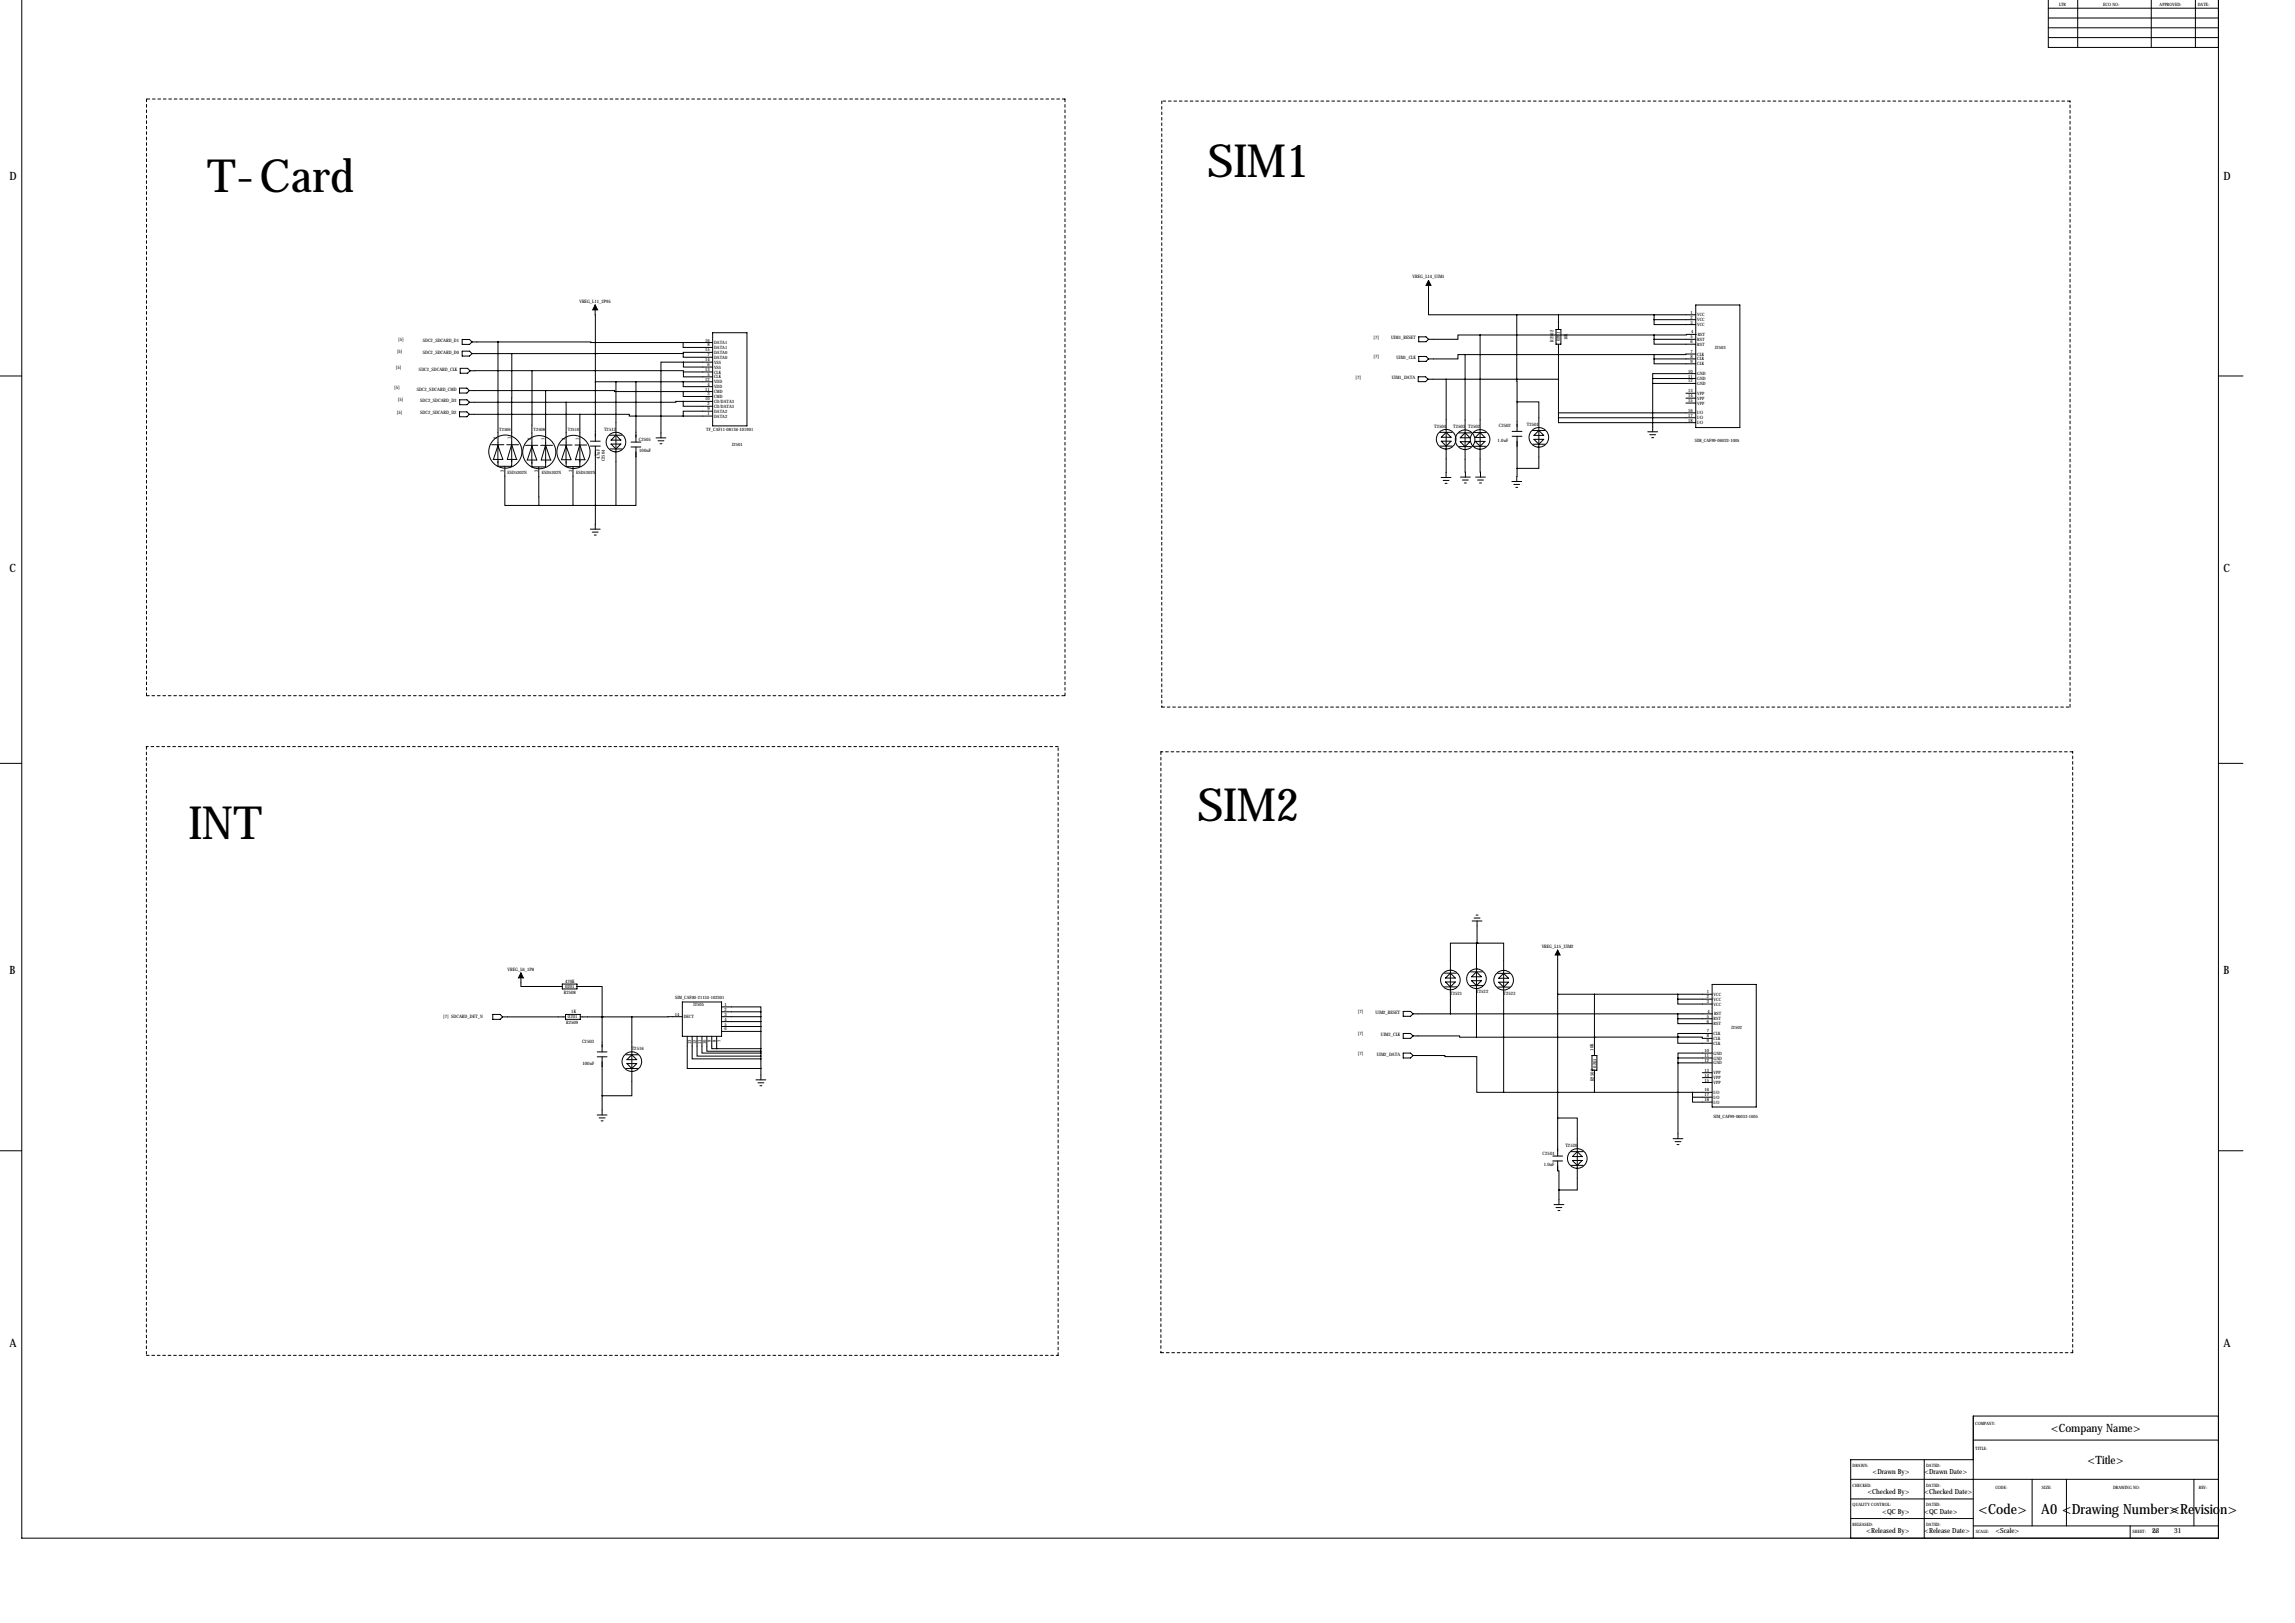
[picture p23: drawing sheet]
<svg xmlns="http://www.w3.org/2000/svg" width="1189mm" height="841mm" viewBox="0 0 1189 841" stroke-linecap="round" stroke-linejoin="round" font-family="sans-serif">
<defs><g id="words">
<g font-size="23.7">
<text x="626" y="92">SIM1</text>
<text x="107" y="99">T-Card</text>
<text x="620" y="425">SIM2</text>
<text x="98" y="435">INT</text>
</g>
<g font-size="7.3">
<text x="1025" y="784">&lt;Code&gt;</text>
<text x="1057" y="784">A0 &lt;Drawing Number&gt;</text>
<text x="1124" y="784">&lt;Revision&gt;</text>
</g>
<g font-size="5.9">
<text x="5" y="93">D</text>
<text x="1152" y="93">D</text>
<text x="5" y="296">C</text>
<text x="1152" y="296">C</text>
<text x="5" y="505">B</text>
<text x="1152" y="505">B</text>
<text x="5" y="698">A</text>
<text x="1152" y="698">A</text>
<text x="1062" y="742">&lt;Company Name&gt;</text>
<text x="1081" y="758">&lt;Title&gt;</text>
</g>
<g font-size="3.6">
<text x="970" y="764">&lt;Drawn By&gt;</text>
<text x="997" y="764">&lt;Drawn Date&gt;</text>
<text x="967" y="774">&lt;Checked By&gt;</text>
<text x="997" y="774">&lt;Checked Date&gt;</text>
<text x="975" y="784">&lt;QC By&gt;</text>
<text x="997" y="784">&lt;QC Date&gt;</text>
<text x="967" y="794">&lt;Released By&gt;</text>
<text x="997" y="794">&lt;Release Date&gt;</text>
<text x="1034" y="794">&lt;Scale&gt;</text>
<text x="1115" y="794">23</text>
<text x="1126" y="794">31</text>
</g>
<g font-size="2.4">
<text x="732" y="144">VREG_L14_UIM1</text>
<text x="300" y="157">VREG_L11_2P95</text>
<text x="206" y="176">[5]</text>
<text x="219" y="177">SDC2_SDCARD_D1</text>
<text x="711" y="175">[7]</text>
<text x="721" y="176">UIM1_RESET</text>
<text x="805" y="177" transform="rotate(-90 805 177)">R2502</text>
<text x="808" y="177" transform="rotate(-90 808 177)">0201</text>
<text x="812" y="176" transform="rotate(-90 812 176)">10K</text>
<text x="206" y="183">[5]</text>
<text x="219" y="183">SDC2_SDCARD_D0</text>
<text x="711" y="186">[7]</text>
<text x="723" y="186">UIM1_CLK</text>
<text x="205" y="191">[5]</text>
<text x="217" y="192">SDC2_SDCARD_CLK</text>
<text x="702" y="197">[7]</text>
<text x="721" y="196">UIM1_DATA</text>
<text x="204" y="202">[5]</text>
<text x="216" y="202">SDC2_SDCARD_CMD</text>
<text x="206" y="208">[5]</text>
<text x="218" y="208">SDC2_SDCARD_D3</text>
<text x="206" y="215">[5]</text>
<text x="218" y="215">SDC2_SDCARD_D2</text>
<text x="743" y="222">T2504</text>
<text x="753" y="222">T2503</text>
<text x="761" y="222">T2502</text>
<text x="776" y="221">C2502</text>
<text x="791" y="221">T2501</text>
<text x="313" y="223">T2512</text>
<text x="331" y="228">C2505</text>
<text x="776" y="229">1.0uF</text>
<text x="331" y="234">100nF</text>
<text x="799" y="491">VREG_L15_UIM2</text>
<text x="263" y="503">VREG_L6_1P8</text>
<text x="293" y="509">470K</text>
<text x="292" y="515">R2508</text>
<text x="293" y="512">0201</text>
<text x="751" y="515">T2521</text>
<text x="765" y="514">T2522</text>
<text x="779" y="515">T2523</text>
<text x="230" y="527">[7] SDCARD_DET_N</text>
<text x="294" y="527">0201</text>
<text x="296" y="525">1K</text>
<text x="703" y="525">[7]</text>
<text x="713" y="525">UIM2_RESET</text>
<text x="293" y="530">R2509</text>
<text x="703" y="536">[7]</text>
<text x="715" y="537">UIM2_CLK</text>
<text x="301" y="540">C2503</text>
<text x="327" y="544">T2516</text>
<text x="826" y="544" transform="rotate(-90 826 544)">10K</text>
<text x="302" y="552">100nF</text>
<text x="703" y="546">[7]</text>
<text x="713" y="547">UIM2_DATA</text>
<text x="827" y="553" transform="rotate(-90 827 553)">0201</text>
<text x="826" y="560" transform="rotate(-90 826 560)">R2501</text>
<text x="799" y="598">C2501</text>
<text x="811" y="594">T2520</text>
<text x="800" y="604">1.0uF</text>
</g>
<g font-size="2.3">
<text x="1067" y="3">LTR</text>
<text x="1090" y="3">ECO NO:</text>
<text x="1119" y="3">APPROVED:</text>
<text x="1139" y="3">DATE:</text>
<text x="876" y="163">1</text>
<text x="876" y="165">2</text>
<text x="876" y="168">3</text>
<text x="879" y="164">VCC</text>
<text x="879" y="166">VCC</text>
<text x="876" y="173">4</text>
<text x="879" y="169">VCC</text>
<text x="365" y="177">16</text>
<text x="366" y="179">8</text>
<text x="370" y="178">DATA1</text>
<text x="876" y="175">5</text>
<text x="876" y="178">6</text>
<text x="879" y="177">RST</text>
<text x="879" y="179">RST</text>
<text x="879" y="174">RST</text>
<text x="365" y="182">15</text>
<text x="366" y="185">7</text>
<text x="370" y="186">DATA0</text>
<text x="370" y="181">DATA1</text>
<text x="370" y="183">DATA0</text>
<text x="876" y="183">7</text>
<text x="876" y="185">8</text>
<text x="879" y="184">CLK</text>
<text x="888" y="181">J2503</text>
<text x="365" y="187">14</text>
<text x="366" y="190">6</text>
<text x="370" y="191">VSS</text>
<text x="370" y="188">VSS</text>
<text x="876" y="188">9</text>
<text x="879" y="189">CLK</text>
<text x="879" y="187">CLK</text>
<text x="365" y="192">13</text>
<text x="365" y="197">12</text>
<text x="366" y="195">5</text>
<text x="370" y="196">CLK</text>
<text x="370" y="193">CLK</text>
<text x="875" y="193">10</text>
<text x="875" y="196">11</text>
<text x="879" y="194">GND</text>
<text x="879" y="197">GND</text>
<text x="365" y="202">11</text>
<text x="366" y="200">4</text>
<text x="370" y="201">VDD</text>
<text x="370" y="199">VDD</text>
<text x="370" y="204">CMD</text>
<text x="875" y="198">12</text>
<text x="875" y="203">13</text>
<text x="879" y="199">GND</text>
<text x="365" y="207">10</text>
<text x="366" y="210">2</text>
<text x="366" y="205">3</text>
<text x="370" y="206">CMD</text>
<text x="370" y="209">CD/DATA3</text>
<text x="875" y="206">14</text>
<text x="875" y="208">15</text>
<text x="879" y="204">VPP</text>
<text x="879" y="207">VPP</text>
<text x="879" y="210">VPP</text>
<text x="366" y="215">1</text>
<text x="366" y="212">9</text>
<text x="370" y="211">CD/DATA3</text>
<text x="370" y="214">DATA2</text>
<text x="875" y="213">16</text>
<text x="875" y="216">17</text>
<text x="879" y="215">I/O</text>
<text x="370" y="216">DATA2</text>
<text x="875" y="218">18</text>
<text x="879" y="217">I/O</text>
<text x="879" y="220">I/O</text>
<text x="257" y="228" transform="rotate(-90 257 228)">2</text>
<text x="259" y="223">T2506</text>
<text x="265" y="228" transform="rotate(-90 265 228)">1</text>
<text x="275" y="228" transform="rotate(-90 275 228)">2</text>
<text x="276" y="223">T2508</text>
<text x="282" y="228" transform="rotate(-90 282 228)">1</text>
<text x="293" y="228" transform="rotate(-90 293 228)">2</text>
<text x="294" y="223">T2510</text>
<text x="300" y="228" transform="rotate(-90 300 228)">1</text>
<text x="366" y="223">TF_CAF11-08136-101901</text>
<text x="379" y="231">J2501</text>
<text x="878" y="229">SIM_CAF99-06033-1005</text>
<text x="311" y="238" transform="rotate(-90 311 238)">4.7uF</text>
<text x="313" y="239" transform="rotate(-90 313 239)">C2504</text>
<text x="261" y="244" transform="rotate(-90 261 244)">3</text>
<text x="263" y="245">ESD5302N</text>
<text x="279" y="245" transform="rotate(-90 279 245)">3</text>
<text x="281" y="245">ESD5302N</text>
<text x="296" y="244" transform="rotate(-90 296 244)">3</text>
<text x="299" y="245">ESD5302N</text>
<text x="884" y="514">1</text>
<text x="888" y="516">VCC</text>
<text x="350" y="518">SIM_CAF00-21134-102301</text>
<text x="359" y="521">J2505</text>
<text x="375" y="521">1</text>
<text x="884" y="517">2</text>
<text x="884" y="520">3</text>
<text x="888" y="518">VCC</text>
<text x="888" y="521">VCC</text>
<text x="350" y="526">14</text>
<text x="354" y="527">DECT</text>
<text x="375" y="524">2</text>
<text x="375" y="526">3</text>
<text x="884" y="527">5</text>
<text x="884" y="525">4</text>
<text x="888" y="526">RST</text>
<text x="375" y="529">4</text>
<text x="375" y="531">5</text>
<text x="375" y="534">6</text>
<text x="884" y="530">6</text>
<text x="888" y="528">RST</text>
<text x="888" y="531">RST</text>
<text x="897" y="533">J2502</text>
<text x="368" y="539" transform="rotate(-90 368 539)">9</text>
<text x="371" y="539" transform="rotate(-90 371 539)">8</text>
<text x="373" y="539" transform="rotate(-90 373 539)">7</text>
<text x="884" y="535">7</text>
<text x="884" y="540">9</text>
<text x="884" y="537">8</text>
<text x="888" y="536">CLK</text>
<text x="888" y="539">CLK</text>
<text x="358" y="541" transform="rotate(-90 358 541)">13</text>
<text x="361" y="541" transform="rotate(-90 361 541)">12</text>
<text x="363" y="541" transform="rotate(-90 363 541)">11</text>
<text x="366" y="541" transform="rotate(-90 366 541)">10</text>
<text x="883" y="545">10</text>
<text x="888" y="541">CLK</text>
<text x="883" y="548">11</text>
<text x="883" y="550">12</text>
<text x="888" y="546">GND</text>
<text x="888" y="549">GND</text>
<text x="888" y="551">GND</text>
<text x="883" y="555">13</text>
<text x="883" y="558">14</text>
<text x="888" y="556">VPP</text>
<text x="883" y="560">15</text>
<text x="888" y="559">VPP</text>
<text x="888" y="562">VPP</text>
<text x="883" y="565">16</text>
<text x="883" y="568">17</text>
<text x="888" y="567">I/O</text>
<text x="888" y="569">I/O</text>
<text x="883" y="570">18</text>
<text x="888" y="572">I/O</text>
<text x="888" y="579">SIM_CAF99-06033-1005</text>
<text x="1023" y="738">COMPANY:</text>
<text x="1023" y="751">TITLE:</text>
<text x="960" y="760">DRAWN:</text>
<text x="998" y="760">DATED:</text>
<text x="960" y="770">CHECKED:</text>
<text x="998" y="770">DATED:</text>
<text x="1034" y="771">CODE:</text>
<text x="1058" y="771">SIZE:</text>
<text x="1095" y="771">DRAWING NO:</text>
<text x="1139" y="771">REV:</text>
<text x="960" y="780">QUALITY CONTROL:</text>
<text x="998" y="780">DATED:</text>
<text x="960" y="790">RELEASED:</text>
<text x="998" y="790">DATED:</text>
<text x="1023" y="794">SCALE:</text>
<text x="1105" y="794">SHEET:</text>
<text x="1115" y="794">OF</text>
</g>
</g></defs>
<g fill="none" stroke="#000" stroke-width=".52">
<path d="M1061 0v25h88M1076 0v25M1114 0v25M1137 0v25M1149 0v797h-1138v-797M1061 9h88M1061 4h88M1061 14h88M1061 19h88M308 158v40M740 145v18h46M878 158h23v63h-23z"/>
<path d="M239 176h4l2 1-2 1h-4zM245 177h13M258 177h96M258 177v65h7v-59M354 177v3h15M354 177h15M369 172h18v49h-18zM735 174h4l1 2-1 1h-4zM767 174v73M767 174h-12v2h-15M767 174h90M786 163v45"/>
<path d="M786 163h92M806 171h3v7h-3zM807 163v8M807 178v38M857 176v2h21M857 166v2h21M857 166h21M857 176h21M857 163v3M857 174v2M879 173l-22 1M0 195h11"/>
<path d="M238 191h4l1 1-1 1h-4zM239 182h4l2 1-2 1h-4zM245 183h20M276 192v39l-3 7M276 192h-33M276 192h78v1M308 198v31M308 198h61M319 198v64M329 198v31M354 183v2h15M354 183h-89"/>
<path d="M354 198v2h15M354 188h-12v39M354 188v2h15M354 193v2h15M354 188h15M354 193h15M369 183h-15M735 195h3l2 1-2 2h-3zM735 185h4l1 1-1 1h-4zM740 196h67M749 196v51M759 184v63"/>
<path d="M759 184h-4v2h-15M759 184h98M856 196h22M856 199h22M856 196v28M857 186v2h21M857 186h21M857 184v2M878 194h-22v2M878 183l-21 1M1149 195h13M238 201h4l1 1-1 2h-4z"/>
<path d="M238 213h4l1 2-1 1h-4zM238 207h4l1 1-1 2h-4zM243 202h40M243 215h57M243 208h50M283 202l71 1M283 202v40h-7v-4M293 208v34h7v-27M300 215h26v1h28M354 208h-4h-57M354 203v2h15M354 208v2h15"/>
<path d="M354 216h15M354 203h15M354 208h15M369 213h-15v3M786 208h11v35h-11M786 208v15M807 216v3h71M807 214h71M807 216h71M873 204h5M873 206h5M873 209h5"/>
<path d="M255 230h6M258 231l3 7h-6M258 231l-2 7M263 230h6M265 230l-2 8h5M265 230l3 8M272 231h7M273 238h5l-3-7v7M280 231h6M283 230l-3 8h5M283 231l2 7M290 231h6"/>
<path d="M293 231l3 7h-5M293 231l-2 7M298 231h6M300 230l-2 8h5M300 231l3 7M306 231h5M306 229h5M308 231v31M316 225h6M316 233h6M317 228l2-3 3 3zM317 230h5l-3 3z"/>
<path d="M319 234h.1M327 232h5M327 229h5M329 232v30h-10M340 227h5M341 228h3M342 230h1M746 224h6M746 231h6M747 226l2-2 3 2zM747 229h5l-3 2zM749 233h.1"/>
<path d="M756 224h6M756 231h6M756 227l3-3 2 3zM756 229h5l-2 2zM758 233h1M763 224h7M764 231h6M764 229h5l-2 2zM764 227l3-3 2 3zM766 233h1M783 223h5M783 226h5"/>
<path d="M786 226v17M794 223h6M794 230h6M795 228h5l-3 2zM797 232h.1M797 223l3 3h-5zM854 224h5M855 225h3M856 227h1M262 242v20h17M279 242v20M297 242v20"/>
<path d="M747 247h5M748 249h3M749 250h1M757 247h5M758 249h3M759 250h1M764 247h5M765 249h3M766 250h1M783 249h5M784 251h3M785 252h1"/>
<path d="M786 243v6M279 262h40M306 274h5M307 276h3M308 277h1M308 262h.1M308 262v12M0 395h11M1149 395h13M763 477h5M764 476h3M765 474h1"/>
<path d="M765 477v12M765 489h-14v36M765 489v48M765 489h14v77M765 489h.1M807 492v107M270 504v7h21M291 510h8v2h-8zM299 511h13v16M353 519h21v18h-21zM748 511h7M748 504h6"/>
<path d="M749 509h5l-3 2zM751 503h1M751 504l3 3h-5zM762 511h6M762 503h6M762 508h5l-2 3zM765 502h.1M765 503l2 3h-5zM776 511h6M776 504h6M776 509h5l-2 2zM779 503h.1"/>
<path d="M779 504l2 3h-5zM807 515h80M826 515v32M869 518v2h18M869 518h18M869 515v3M887 510h23v63h-23zM255 525h4l1 2-1 1h-4zM260 527h33M293 525h8v3h-8zM301 527h26M312 527h.1"/>
<path d="M312 527v18M327 527v41h-15M353 527h-26M356 537v16h38M359 537v11h35M361 537v10h33M364 537v8h30M366 537v8h28M369 537v6h2M371 537v6M374 522h20v2M374 524h20"/>
<path d="M374 527h20M374 529h20M374 532h20M374 534h20M394 524v35M727 535h4l1 2-1 1h-4zM727 524h4l1 1-1 1h-4zM732 537h24h9M732 525h155M869 537h13v1h5M869 537v3h18M869 537h-104"/>
<path d="M869 537h.1M869 528v2h18M869 528h18M869 525v3M887 535h-18v2M309 545h5M309 547h5M312 547v31M324 546h7M324 553h6M325 549l2-3 3 3zM325 551h5l-3 2z"/>
<path d="M327 555h1M371 543h23M392 559h5M727 545h4l1 2-1 1h-4zM732 547h33v19h14M825 547h2v7h-2zM826 554v12M869 548h18M869 551h18M869 548v42M882 556h5M882 558h5"/>
<path d="M887 545h-18v3M309 578h5M310 579h3M393 561h3M394 562h1M779 566h108M807 579h10v37h-9M877 568v3h10M877 568h10M877 566v2M882 561h5M0 596h11"/>
<path d="M311 581h1M804 599h5M814 597h6M817 597l3 2h-5zM867 590h5M868 591h3M869 593h1M1149 596h13M804 601h5M807 601v5h1v10M808 616v8M814 604h6"/>
<path d="M815 601h5l-3 3zM817 605h.1M805 624h5M806 625h3M807 627h1M1149 733h-127v64M997 756v41M1022 746h127M1022 756h-63v41M959 766h190M959 776h63M1053 766v24"/>
<path d="M1070 766v24M1136 766v24M959 787h63M1022 790h127M1103 790v7"/>
<circle cx="262" cy="234" r="9"/>
<circle cx="279" cy="234" r="9"/>
<circle cx="297" cy="234" r="9"/>
<circle cx="319" cy="229" r="5"/>
<circle cx="749" cy="228" r="5"/>
<circle cx="759" cy="228" r="5"/>
<circle cx="767" cy="228" r="5"/>
<circle cx="797" cy="227" r="5"/>
<circle cx="751" cy="508" r="5"/>
<circle cx="765" cy="507" r="5"/>
<circle cx="779" cy="508" r="5"/>
<circle cx="327" cy="550" r="5"/>
<circle cx="817" cy="600" r="5"/>
</g>
<g fill="none" stroke="#000" stroke-width=".52" stroke-dasharray="1.4 1.4">
<path d="M76 51v309M552 51h-476M602 52v314M1072 52h-470M76 360h476M552 360v-309M602 366h470M1072 366v-314M76 387v315M548 387h-472M601 389v312M1074 389h-473"/>
<path d="M76 702h472M548 702v-315M601 701h473M1074 701v-312"/>
</g>
<path d="M308 158l2 3h-3zM740 145l1 3h-2zM807 492l1 3h-2zM270 504l1 3h-2z" fill="#000" stroke="#000" stroke-width=".52"/>
<use href="#words"/>
</svg>
